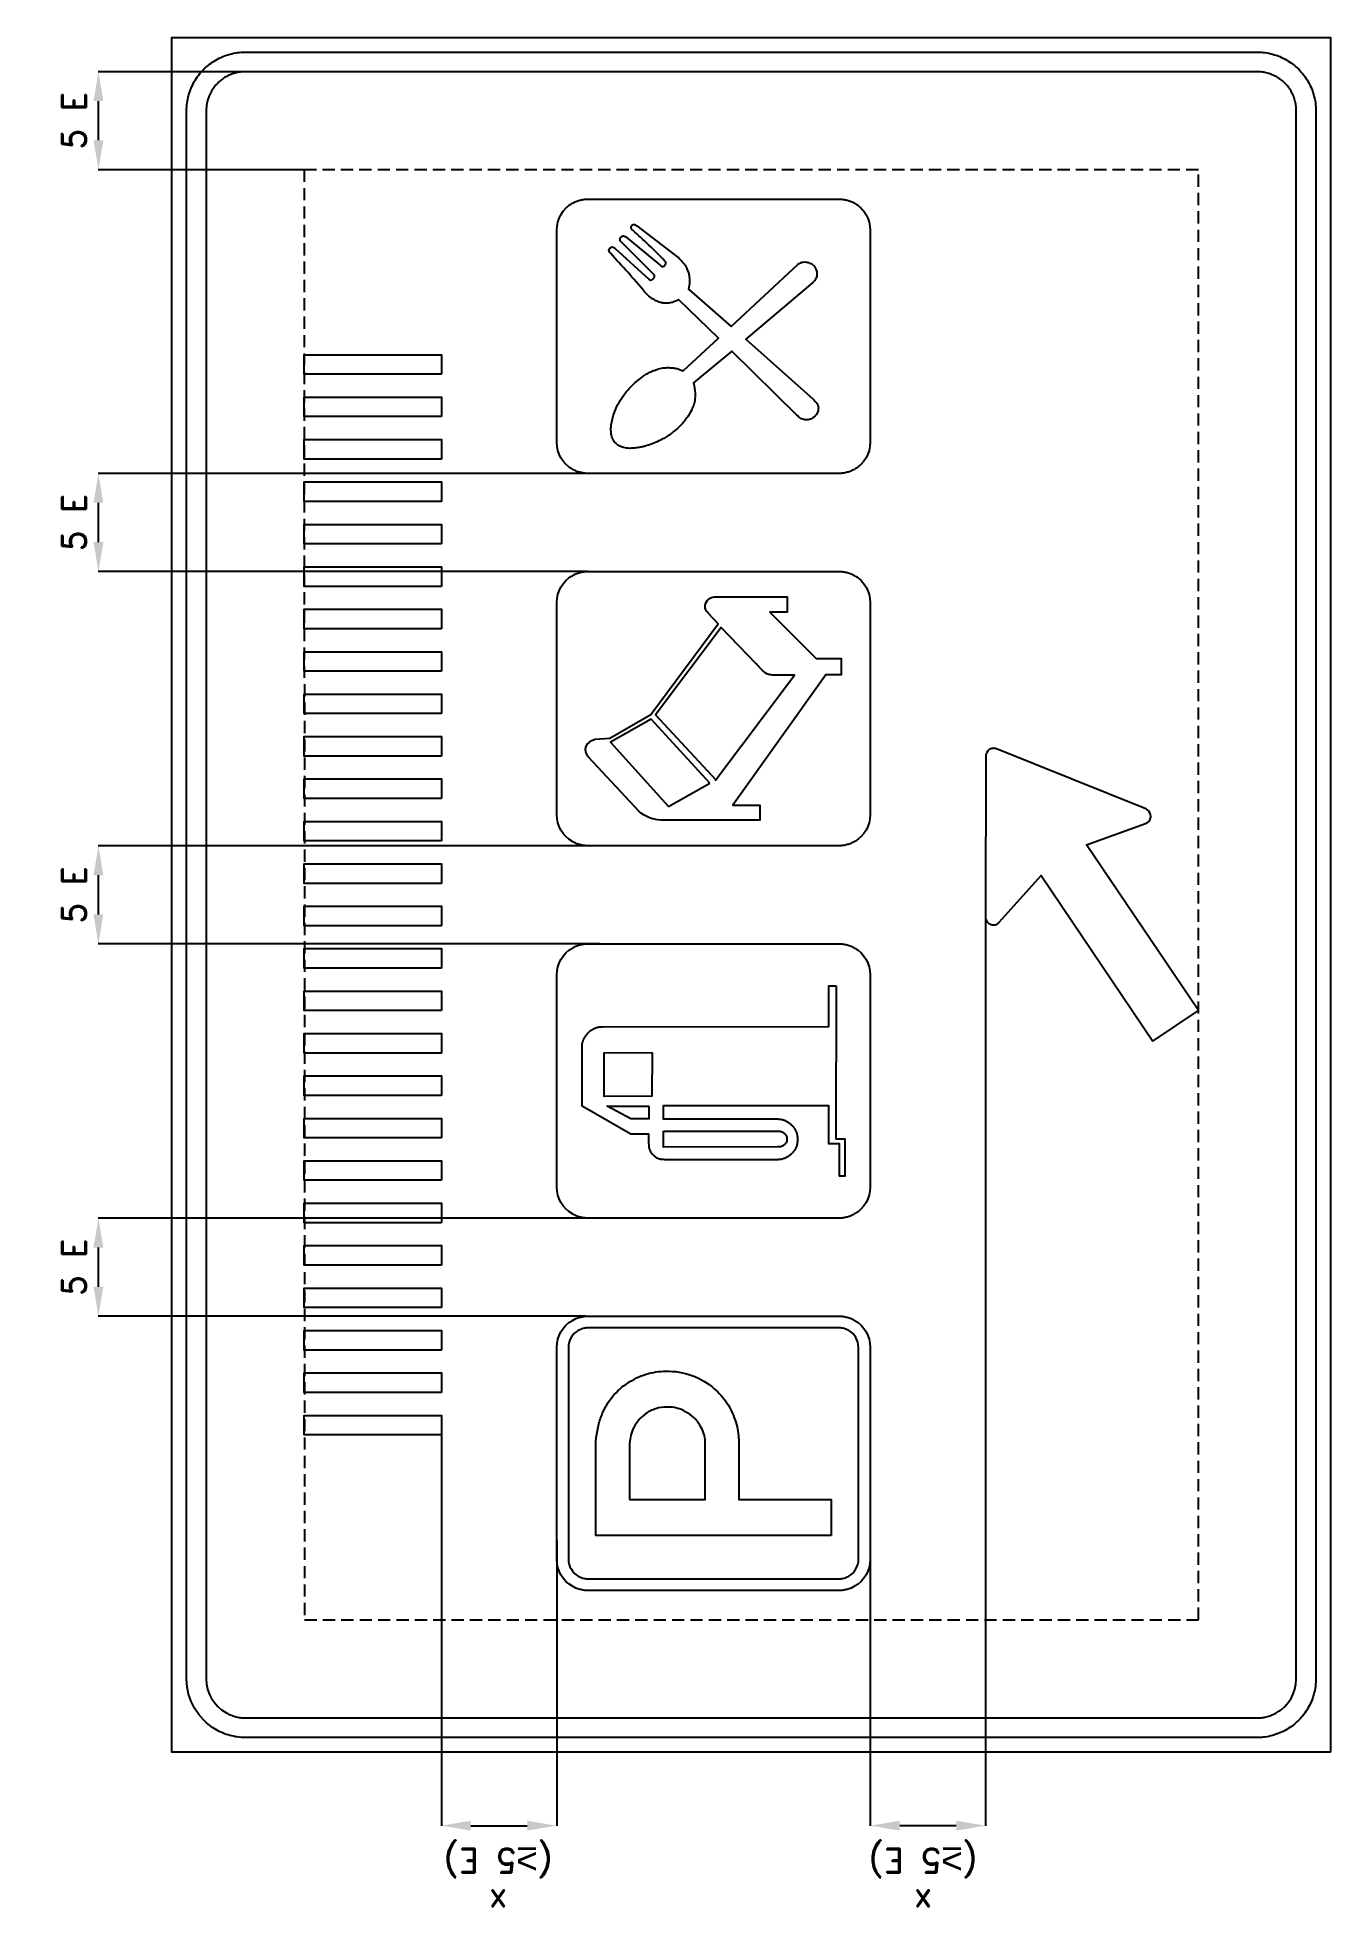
# Model space of a CAD drawing. Header units: millimetres. Extents: x -66 to 2573, y 166 to 3981.
import ezdxf

# ---------------------------------------------------------------- set-up
doc = ezdxf.new("R2010")
doc.units = ezdxf.units.MM
doc.header["$LTSCALE"] = 5
doc.linetypes.add('ČÁRKOVANÁX2', pattern=[1.5, 1, -0.5])
doc.layers.add('Kóty', color=2, linetype='Continuous')
doc.layers.add('Značka', color=7, linetype='Continuous')
doc.styles.get("Standard").update_dxf_attribs({"font": 'romand.shx', "height": 50})
doc.dimstyles.get("Standard").update_dxf_attribs({"dimtxt": 50, "dimasz": 60, "dimexe": 0.18, "dimexo": 0.0625, "dimgap": 25, "dimtad": 1, "dimdec": 0, "dimzin": 0, "dimdsep": 46, "dimtxsty": 'Standard', "dimcen": 0.09, "dimadec": 0, "dimazin": 0, "dimtfac": 1, "dimtdec": 0, "dimtofl": 0, "dimtmove": 0, "dimatfit": 3, "dimfxl": 1, "dimtolj": 1, "dimtzin": 0, "dimarcsym": 0})

msp = doc.modelspace()

# ---------------------------------------------------------------- texts
at = {"layer": 'Kóty', "char_height": 50, "width": 281.216, "attachment_point": 5, "rotation": 180}
for insert in [(874.4, 226.4), (1741.6, 226.4)]:
    msp.add_mtext('\\A1;x\\P({\\fArial|b0|i0|c238|p34;\\H1.08333x;≥\\Fromand|c238;\\H0.92308x;5 E)}', dxfattribs=dict(at, insert=insert))

# ---------------------------------------------------------------- blocks, each defined once
blk = doc.blocks.new('*D0')
at = {"layer": 'Defpoints', "color": 0, "transparency": 16777216}
for p in [(58.5, 3911.2), (478.5, 3911.2), (478.5, 3711.2)]:
    blk.add_point(p, dxfattribs=at)
at = {"layer": 'Kóty', "color": 0, "lineweight": -2, "transparency": 16777216}
for p, q in [((478.4, 3911.2), (58.3, 3911.2)), ((58.5, 3771.2), (58.5, 3851.2)), ((478.4, 3711.2), (58.3, 3711.2))]:
    blk.add_line(p, q, dxfattribs=at)
at = {"layer": 'Kóty', "color": 0, "transparency": 16777216}
for points in [[(48.5, 3851.2), (68.5, 3851.2), (58.5, 3911.2)], [(48.5, 3771.2), (68.5, 3771.2), (58.5, 3711.2)]]:
    blk.add_solid(points, dxfattribs=at)
at = {"layer": 'Kóty', "color": 0, "transparency": 16777216, "insert": (8.5, 3811.2), "char_height": 50, "attachment_point": 5, "rotation": 90}
blk.add_mtext('\\A1;5 E', dxfattribs=at)
blk = doc.blocks.new('*D1')
at = {"layer": 'Defpoints', "color": 0, "transparency": 16777216}
for p in [(58.5, 1571.2), (1057.9, 1571.2), (1053.3, 1371.1)]:
    blk.add_point(p, dxfattribs=at)
at = {"layer": 'Kóty', "color": 0, "lineweight": -2, "transparency": 16777216}
for p, q in [((1057.8, 1571.2), (58.3, 1571.2)), ((58.5, 1431.1), (58.5, 1511.2)), ((1053.2, 1371.1), (58.3, 1371.1))]:
    blk.add_line(p, q, dxfattribs=at)
at = {"layer": 'Kóty', "color": 0, "transparency": 16777216}
for points in [[(48.5, 1511.2), (68.5, 1511.2), (58.5, 1571.2)], [(48.5, 1431.1), (68.5, 1431.1), (58.5, 1371.1)]]:
    blk.add_solid(points, dxfattribs=at)
at = {"layer": 'Kóty', "color": 0, "transparency": 16777216, "insert": (8.5, 1471.1), "char_height": 50, "attachment_point": 5, "rotation": 90}
blk.add_mtext('\\A1;5 E', dxfattribs=at)
blk = doc.blocks.new('*D2')
at = {"layer": 'Defpoints', "color": 0, "transparency": 16777216}
for p in [(58.5, 2331.2), (1081.7, 2331.2), (1081.7, 2131.2)]:
    blk.add_point(p, dxfattribs=at)
at = {"layer": 'Kóty', "color": 0, "lineweight": -2, "transparency": 16777216}
for p, q in [((1081.7, 2331.2), (58.3, 2331.2)), ((58.5, 2191.2), (58.5, 2271.2)), ((1081.7, 2131.2), (58.3, 2131.2))]:
    blk.add_line(p, q, dxfattribs=at)
at = {"layer": 'Kóty', "color": 0, "transparency": 16777216}
for points in [[(48.5, 2271.2), (68.5, 2271.2), (58.5, 2331.2)], [(48.5, 2191.2), (68.5, 2191.2), (58.5, 2131.2)]]:
    blk.add_solid(points, dxfattribs=at)
at = {"layer": 'Kóty', "color": 0, "transparency": 16777216, "insert": (8.5, 2231.2), "char_height": 50, "attachment_point": 5, "rotation": 90}
blk.add_mtext('\\A1;5 E', dxfattribs=at)
blk = doc.blocks.new('*D3')
at = {"layer": 'Defpoints', "color": 0, "transparency": 16777216}
for p in [(58.5, 3091.2), (1057.9, 3091.2), (1057.9, 2891.2)]:
    blk.add_point(p, dxfattribs=at)
at = {"layer": 'Kóty', "color": 0, "lineweight": -2, "transparency": 16777216}
for p, q in [((1057.8, 3091.2), (58.3, 3091.2)), ((58.5, 2951.2), (58.5, 3031.2)), ((1057.8, 2891.2), (58.3, 2891.2))]:
    blk.add_line(p, q, dxfattribs=at)
at = {"layer": 'Kóty', "color": 0, "transparency": 16777216}
for points in [[(48.5, 3031.2), (68.5, 3031.2), (58.5, 3091.2)], [(48.5, 2951.2), (68.5, 2951.2), (58.5, 2891.2)]]:
    blk.add_solid(points, dxfattribs=at)
at = {"layer": 'Kóty', "color": 0, "transparency": 16777216, "insert": (8.5, 2991.2), "char_height": 50, "attachment_point": 5, "rotation": 90}
blk.add_mtext('\\A1;5 E', dxfattribs=at)

# ---------------------------------------------------------------- dimensions: what is measured, and where the dimension line sits
at = {"layer": 'Kóty'}
for base, p1, p2, picture, middle in [((58.5, 3911.2), (478.5, 3711.2), (478.5, 3911.2), '*D0', (8.5, 3811.2)), ((58.5, 3091.2), (1057.9, 2891.2), (1057.9, 3091.2), '*D3', (8.5, 2991.2)), ((58.5, 2331.2), (1081.7, 2131.2), (1081.7, 2331.2), '*D2', (8.5, 2231.2)), ((58.5, 1571.2), (1053.3, 1371.1), (1057.9, 1571.2), '*D1', (8.5, 1471.1))]:
    dim = msp.add_linear_dim(base=base, p1=p1, p2=p2, angle=90, text='5 E', dimstyle='Standard', dxfattribs=at)
    dim.commit()
    dim.dimension.update_dxf_attribs({"geometry": picture, "text_midpoint": middle})

# ---------------------------------------------------------------- linework, layer by layer
at = {"layer": 'Kóty'}
for p, q in [((1869.3, 2185.7), (1869.3, 331)), ((758.5, 1128.7), (758.5, 331)), ((1633.9, 959.4), (1633.9, 331)), ((993.9, 913.3), (993.9, 331)), ((818.5, 331.2), (933.9, 331.2)), ((1809.3, 331.2), (1693.9, 331.2))]:
    msp.add_line(p, q, dxfattribs=at)
for points in [[(818.5, 321.2), (818.5, 341.2), (758.5, 331.2)], [(933.9, 321.2), (933.9, 341.2), (993.9, 331.2)], [(1693.9, 321.2), (1693.9, 341.2), (1633.9, 331.2)], [(1809.3, 321.2), (1809.3, 341.2), (1869.3, 331.2)]]:
    msp.add_solid(points, dxfattribs=at)
at = {"layer": 'Značka', "color": 5}
for points in [[(2573.5, 481.2), (208.5, 481.2), (208.5, 3981.2), (2573.5, 3981.2), (2573.5, 481.2)], [(758.5, 3293.7), (478.5, 3293.7), (478.5, 3333.6), (758.5, 3333.6), (758.5, 3293.7)], [(758.5, 3207.1), (478.5, 3207.1), (478.5, 3247), (758.5, 3247), (758.5, 3207.1)], [(758.5, 3120.5), (478.5, 3120.5), (478.5, 3160.4), (758.5, 3160.4), (758.5, 3120.5)], [(758.5, 3033.9), (478.5, 3033.9), (478.5, 3073.8), (758.5, 3073.8), (758.5, 3033.9)], [(758.5, 2947.3), (478.5, 2947.3), (478.5, 2987.2), (758.5, 2987.2), (758.5, 2947.3)], [(758.5, 2860.7), (478.5, 2860.7), (478.5, 2900.6), (758.5, 2900.6), (758.5, 2860.7)], [(758.5, 2774.1), (478.5, 2774.1), (478.5, 2814), (758.5, 2814), (758.5, 2774.1)], [(758.5, 2687.5), (478.5, 2687.5), (478.5, 2727.4), (758.5, 2727.4), (758.5, 2687.5)], [(758.5, 2600.9), (478.5, 2600.9), (478.5, 2640.8), (758.5, 2640.8), (758.5, 2600.9)], [(758.5, 2514.3), (478.5, 2514.3), (478.5, 2554.2), (758.5, 2554.2), (758.5, 2514.3)], [(758.5, 2427.7), (478.5, 2427.7), (478.5, 2467.6), (758.5, 2467.6), (758.5, 2427.7)], [(758.5, 2341.1), (478.5, 2341.1), (478.5, 2381.1), (758.5, 2381.1), (758.5, 2341.1)], [(758.5, 2254.5), (478.5, 2254.5), (478.5, 2294.5), (758.5, 2294.5), (758.5, 2254.5)], [(758.5, 2167.9), (478.5, 2167.9), (478.5, 2207.9), (758.5, 2207.9), (758.5, 2167.9)], [(758.5, 2081.3), (478.5, 2081.3), (478.5, 2121.3), (758.5, 2121.3), (758.5, 2081.3)], [(758.5, 1994.7), (478.5, 1994.7), (478.5, 2034.7), (758.5, 2034.7), (758.5, 1994.7)], [(758.5, 1908.1), (478.5, 1908.1), (478.5, 1948.1), (758.5, 1948.1), (758.5, 1908.1)], [(758.5, 1821.5), (478.5, 1821.5), (478.5, 1861.5), (758.5, 1861.5), (758.5, 1821.5)], [(758.5, 1735), (478.5, 1735), (478.5, 1774.9), (758.5, 1774.9), (758.5, 1735)], [(758.5, 1648.4), (478.5, 1648.4), (478.5, 1688.3), (758.5, 1688.3), (758.5, 1648.4)], [(758.5, 1561.8), (478.5, 1561.8), (478.5, 1601.7), (758.5, 1601.7), (758.5, 1561.8)], [(758.5, 1475.2), (478.5, 1475.2), (478.5, 1515.1), (758.5, 1515.1), (758.5, 1475.2)], [(758.5, 1388.6), (478.5, 1388.6), (478.5, 1428.5), (758.5, 1428.5), (758.5, 1388.6)], [(758.5, 1302), (478.5, 1302), (478.5, 1341.9), (758.5, 1341.9), (758.5, 1302)], [(758.5, 1215.4), (478.5, 1215.4), (478.5, 1255.3), (758.5, 1255.3), (758.5, 1215.4)], [(758.5, 1128.8), (478.5, 1128.8), (478.5, 1168.7), (758.5, 1168.7), (758.5, 1128.8)]]:
    msp.add_lwpolyline(points, dxfattribs=at)
for points in [[(2543.5, 631.2), (2543.5, 630.7), (2543.5, 630.3), (2542.4, 614.8, -0.035396), (2539.2, 599.5, -0.036252), (2534.3, 584.8, -0.034424), (2527.3, 570.9, -0.033718), (2518.6, 558, -0.034079), (2508.3, 546.3, -0.034202), (2496.7, 536, -0.034241), (2483.8, 527.4, -0.034038), (2469.9, 520.5, -0.033416), (2455.1, 515.4, -0.034135), (2439.9, 512.2, -0.036746), (2424.4, 511.2), (2424, 511.2), (2423.5, 511.2), (358.5, 511.2, -0.000238), (358, 511.2), (357.5, 511.2, -0.032177), (342, 512.3, -0.035447), (326.8, 515.4, -0.03626), (312.1, 520.4, -0.034408), (298.2, 527.4, -0.033711), (285.3, 536.1, -0.034092), (273.6, 546.3), (263.3, 558), (254.7, 570.9), (247.8, 584.8), (242.7, 599.5), (239.5, 614.8), (238.5, 630.3), (238.5, 630.7), (238.5, 631.2), (238.5, 3831.2), (238.5, 3831.7), (238.5, 3832.1, -0.032211), (239.6, 3847.6, -0.035398), (242.7, 3862.9, -0.036257), (247.7, 3877.6, -0.034417), (254.7, 3891.5, -0.033707), (263.3, 3904.4, -0.034076), (273.6, 3916, -0.034203), (285.3, 3926.3, -0.034241), (298.2, 3935, -0.03402), (312.1, 3941.9, -0.03342), (326.8, 3946.9, -0.034121), (342.1, 3950.2, -0.03675), (357.5, 3951.2), (358, 3951.2), (358.5, 3951.2), (2423.5, 3951.2), (2424, 3951.2), (2424.4, 3951.2, -0.032176), (2439.9, 3950.1, -0.03546), (2455.1, 3946.9, -0.036261), (2469.9, 3942, -0.034411), (2483.8, 3935, -0.03372), (2496.7, 3926.3, -0.034086), (2508.3, 3916, -0.034181), (2518.6, 3904.4, -0.034228), (2527.3, 3891.5, -0.03402), (2534.2, 3877.6, -0.033371), (2539.2, 3862.9, -0.034142), (2542.4, 3847.6, -0.036779), (2543.5, 3832.1), (2543.5, 3831.7), (2543.5, 3831.2), (2543.5, 631.2)], [(2503.5, 631.2), (2503.5, 3831.2), (2503.5, 3831.5), (2503.5, 3831.8, 0.032177), (2502.8, 3842.2, 0.035489), (2500.6, 3852.3, 0.036281), (2497.3, 3862.1, 0.034425), (2492.7, 3871.4, 0.03374), (2486.9, 3880, 0.034066), (2480.1, 3887.8, 0.03423), (2472.3, 3894.6, 0.0342), (2463.7, 3900.4, 0.034034), (2454.4, 3905, 0.033425), (2444.6, 3908.4, 0.034147), (2434.4, 3910.5, 0.03674), (2424.1, 3911.2), (2423.8, 3911.2), (2423.5, 3911.2), (358.5, 3911.2), (358.2, 3911.2), (357.9, 3911.2, 0.032183), (347.5, 3910.5, 0.035447), (337.4, 3908.4, 0.036274), (327.6, 3905, 0.034425), (318.3, 3900.4, 0.033755), (309.7, 3894.6, 0.034097), (301.9, 3887.8, 0.034164), (295.1, 3880), (289.3, 3871.4), (284.7, 3862.1), (281.3, 3852.3), (279.2, 3842.1), (278.5, 3831.8), (278.5, 3831.5), (278.5, 3831.2), (278.5, 631.2), (278.5, 630.9), (278.5, 630.6), (279.2, 620.2), (281.3, 610.1), (284.6, 600.3), (289.3, 591), (295.1, 582.4), (301.9, 574.6), (309.7, 567.8), (318.3, 562), (327.6, 557.4, 0.03342), (337.4, 554, 0.034122), (347.5, 551.9, 0.036744), (357.9, 551.2), (358.2, 551.2), (358.5, 551.2), (2423.5, 551.2), (2423.8, 551.2), (2424.1, 551.2, 0.032184), (2434.4, 551.9, 0.035448), (2444.6, 554, 0.036282), (2454.4, 557.3, 0.034422), (2463.7, 562, 0.033745), (2472.3, 567.8), (2480.1, 574.6), (2486.9, 582.4), (2492.7, 591), (2497.3, 600.3), (2500.6, 610.1), (2502.8, 620.2), (2503.5, 630.6), (2503.5, 630.9), (2503.5, 631.2)], [(2210.6, 1932.3), (2303.5, 1995), (2075.3, 2333.2), (2195.8, 2376.5), (2196.5, 2376.8), (2197.2, 2377.1), (2199.9, 2378.6), (2202.2, 2380.7), (2204.4, 2383.8), (2205.9, 2387.4), (2206.4, 2391.2), (2206, 2395.1), (2204.7, 2398.7), (2202.6, 2401.9), (2200.4, 2404.1), (2197.8, 2405.7), (2197.1, 2406.1), (2196.4, 2406.4), (1891.7, 2529), (1891, 2529.2), (1890.3, 2529.5, 0.052006), (1887.2, 2530.1, 0.052115), (1884.1, 2530, 0.064794), (1880.3, 2529.2, 0.064979), (1876.8, 2527.4), (1873.9, 2524.9), (1871.6, 2521.7), (1870.4, 2518.8), (1869.8, 2515.7), (1869.8, 2514.9), (1869.8, 2514.2), (1869.3, 2185.8), (1869.3, 2185), (1869.4, 2184.2), (1870, 2181.2), (1871.1, 2178.3), (1873.3, 2175.1), (1876.2, 2172.6, 0.064008), (1879.6, 2170.8, 0.063839), (1883.3, 2169.9, 0.063528), (1887.2, 2169.8, 0.062328), (1890.9, 2170.8), (1893.7, 2172.1), (1896.2, 2174), (1896.7, 2174.5), (1897.2, 2175.1), (1982.5, 2270.6), (2210.6, 1932.3)], [(1633.9, 875.2), (1633.9, 874.9), (1633.9, 874.7), (1633.3, 866.4), (1631.6, 858.3), (1629, 850.5), (1625.2, 843.1), (1620.6, 836.2), (1615.2, 829.9), (1608.9, 824.4), (1602, 819.9), (1594.6, 816.1, -0.033392), (1586.8, 813.5, -0.034131), (1578.7, 811.7, -0.036743), (1570.4, 811.2), (1570.2, 811.2), (1569.9, 811.2), (1057.9, 811.2), (1057.6, 811.2), (1057.4, 811.2, -0.032181), (1049.1, 811.8, -0.035441), (1041, 813.5, -0.03627), (1033.2, 816.1), (1025.8, 819.9), (1018.9, 824.5), (1012.6, 829.9), (1007.2, 836.2), (1002.6, 843.1), (998.8, 850.5), (996.2, 858.3), (994.5, 866.4), (993.9, 874.7), (993.9, 874.9), (993.9, 875.2), (993.9, 1307.2), (993.9, 1307.4), (993.9, 1307.7), (994.5, 1316), (996.2, 1324.1), (998.8, 1331.9), (1002.6, 1339.3), (1007.2, 1346.2), (1012.6, 1352.5), (1018.9, 1357.9), (1025.8, 1362.5), (1033.2, 1366.2, -0.03343), (1041, 1368.9, -0.034123), (1049.1, 1370.6, -0.036745), (1057.4, 1371.2), (1057.6, 1371.2), (1057.9, 1371.2), (1569.9, 1371.2), (1570.2, 1371.2), (1570.4, 1371.2, -0.032176), (1578.7, 1370.6, -0.035438), (1586.8, 1368.9, -0.03627), (1594.6, 1366.3, -0.034399), (1602, 1362.5), (1608.9, 1357.9), (1615.2, 1352.5), (1620.6, 1346.2), (1625.2, 1339.3), (1628.9, 1331.9), (1631.6, 1324.1), (1633.3, 1316), (1633.9, 1307.7), (1633.9, 1307.4), (1633.9, 1307.2), (1633.9, 875.2)], [(1609.9, 875.2), (1609.9, 1307.2), (1609.9, 1307.4), (1609.9, 1307.5), (1609.5, 1312.7), (1608.5, 1317.8), (1606.8, 1322.7), (1604.5, 1327.3), (1601.6, 1331.6), (1598.2, 1335.5), (1594.3, 1338.9), (1590, 1341.8), (1585.4, 1344.1), (1580.5, 1345.8, 0.034124), (1575.4, 1346.8, 0.036746), (1570.2, 1347.2), (1570.1, 1347.2), (1569.9, 1347.2), (1057.9, 1347.2), (1057.7, 1347.2), (1057.6, 1347.2, 0.032181), (1052.4, 1346.8, 0.035436), (1047.3, 1345.8, 0.036244), (1042.4, 1344.1), (1037.8, 1341.8), (1033.5, 1338.9), (1029.6, 1335.5), (1026.2, 1331.6), (1023.3, 1327.3), (1021, 1322.7), (1019.3, 1317.8), (1018.2, 1312.7), (1017.9, 1307.5), (1017.9, 1307.4), (1017.9, 1307.2), (1017.9, 875.2), (1017.9, 875), (1017.9, 874.9), (1018.3, 869.7), (1019.3, 864.6), (1021, 859.7), (1023.3, 855.1), (1026.2, 850.8), (1029.6, 846.9), (1033.5, 843.5), (1037.8, 840.6), (1042.4, 838.3), (1047.3, 836.6, 0.034134), (1052.4, 835.5, 0.036744), (1057.6, 835.2), (1057.7, 835.2), (1057.9, 835.2), (1569.9, 835.2), (1570.1, 835.2), (1570.2, 835.2, 0.032179), (1575.4, 835.6, 0.035458), (1580.5, 836.6, 0.03631), (1585.4, 838.3), (1590, 840.6), (1594.3, 843.5), (1598.2, 846.9), (1601.6, 850.8), (1604.5, 855.1), (1606.8, 859.7), (1608.5, 864.6), (1609.6, 869.7), (1609.9, 874.9), (1609.9, 875), (1609.9, 875.2)], [(1553.9, 923.6), (1073.9, 923.6), (1073.9, 1117.7), (1074.3, 1120.6), (1074.6, 1123.5), (1079.1, 1148.1, -0.042934), (1086.9, 1171.8, -0.079576), (1108, 1207.2, -0.076492), (1139.1, 1234.6, -0.076886), (1176.2, 1252.6, -0.075742), (1216.9, 1258.8, -0.09403), (1269.7, 1250.2, -0.098355), (1315.4, 1222.9, -0.073283), (1341.2, 1194, -0.067685), (1357.9, 1159.1, -0.03422), (1362.9, 1141, -0.037912), (1365.2, 1122.5), (1365.3, 1119.4), (1365.4, 1116.3), (1365.4, 997.1), (1553.9, 997.1), (1553.9, 923.6)], [(1142.8, 997.1), (1297.2, 997.1), (1297.2, 1110.8), (1297.2, 1113), (1297.2, 1115.3, 0.067145), (1294.4, 1131.2, 0.057734), (1287.6, 1146.2, 0.071735), (1274.5, 1163.4, 0.07449), (1257.1, 1176.1, 0.068284), (1239, 1183.4, 0.065315), (1219.4, 1185.6, 0.077203), (1196.2, 1182.2, 0.083757), (1175.2, 1171.7, 0.073421), (1160.3, 1157.8, 0.066104), (1149.6, 1140.3), (1145.2, 1128.4), (1143.1, 1116.1), (1143, 1114.2), (1142.8, 1112.3), (1142.8, 997.1)]]:
    msp.add_lwpolyline(points, format="xyb", dxfattribs=at)
at = {"layer": 'Značka', "color": 6, "linetype": 'ČÁRKOVANÁX2', "ltscale": 5}
msp.add_lwpolyline([(478.5, 3711.2), (479.3, 751.2), (2303.5, 751.2), (2303.5, 3711.2), (478.5, 3711.2)], dxfattribs=at)
at = {"layer": 'Značka', "color": 251}
for points in [[(1633.9, 3155.2), (1633.9, 3154.9), (1633.9, 3154.7), (1633.3, 3146.4), (1631.6, 3138.3), (1629, 3130.5), (1625.2, 3123.1), (1620.6, 3116.2), (1615.2, 3109.9, -0.034215), (1608.9, 3104.4, -0.034238), (1602, 3099.9, -0.034029), (1594.6, 3096.1, -0.033392), (1586.8, 3093.5, -0.034116), (1578.7, 3091.7, -0.036754), (1570.4, 3091.2), (1570.2, 3091.2), (1569.9, 3091.2), (1057.9, 3091.2), (1057.6, 3091.2), (1057.4, 3091.2, -0.032174), (1049.1, 3091.8, -0.035467), (1041, 3093.5, -0.036263), (1033.2, 3096.1, -0.034445), (1025.8, 3099.9, -0.033715), (1018.9, 3104.5), (1012.6, 3109.9), (1007.2, 3116.2), (1002.6, 3123.1), (998.8, 3130.5), (996.2, 3138.3), (994.5, 3146.4), (993.9, 3154.7), (993.9, 3154.9), (993.9, 3155.2), (993.9, 3587.2), (993.9, 3587.4), (993.9, 3587.7), (994.5, 3596), (996.2, 3604.1), (998.8, 3611.9), (1002.6, 3619.3), (1007.2, 3626.2), (1012.6, 3632.4, -0.034215), (1018.9, 3637.9, -0.034238), (1025.8, 3642.5, -0.034081), (1033.2, 3646.2, -0.03343), (1041, 3648.9, -0.034116), (1049.1, 3650.6, -0.036752), (1057.4, 3651.2), (1057.6, 3651.2), (1057.9, 3651.2), (1569.9, 3651.2), (1570.2, 3651.2), (1570.4, 3651.2, -0.032176), (1578.7, 3650.6, -0.035467), (1586.8, 3648.9, -0.036263), (1594.6, 3646.3, -0.034392), (1602, 3642.5, -0.033749), (1608.9, 3637.9, -0.034086), (1615.2, 3632.4, -0.034152), (1620.6, 3626.2, -0.034245), (1625.2, 3619.3), (1628.9, 3611.9), (1631.6, 3604.1), (1633.3, 3596), (1633.9, 3587.7), (1633.9, 3587.4), (1633.9, 3587.2), (1633.9, 3155.2)], [(1289.7, 3289.8), (1273.4, 3275.9), (1274.5, 3270.6), (1275.4, 3265.3), (1276, 3260.6), (1276.4, 3255.9), (1276.5, 3249), (1275.9, 3242.1, -0.043387), (1273.5, 3231.2, -0.041175), (1269.4, 3220.9), (1265.9, 3214.5), (1262, 3208.3, -0.01659), (1256, 3199.7, -0.029081), (1249.3, 3191.7), (1244.9, 3187.4), (1240.4, 3183.2), (1231.9, 3176, -0.022286), (1223.1, 3169.4, -0.021663), (1214.6, 3164, -0.014405), (1205.7, 3159.3, -0.019132), (1192, 3153, -0.025207), (1177.9, 3147.9, -0.013624), (1171.3, 3146, -0.015427), (1164.7, 3144.6, -0.009822), (1160.3, 3143.8, -0.007669), (1155.8, 3143.2, -0.03431), (1143, 3142.4, -0.068358), (1130.3, 3144.1, -0.057604), (1122.5, 3147, -0.06795), (1115.7, 3151.7, -0.055637), (1111.4, 3156.5, -0.051891), (1108.1, 3162.1, -0.066978), (1105.3, 3171.4, -0.048435), (1104.6, 3181.1, -0.03241), (1105.2, 3190.1), (1106.8, 3199), (1109.2, 3208.5), (1112.3, 3217.9), (1116, 3226.7, -0.020827), (1120.4, 3235.3, -0.020814), (1126.1, 3244.4), (1132.4, 3253.2, -0.015806), (1139.7, 3262.1, -0.018665), (1147.6, 3270.5), (1153.3, 3276), (1159.3, 3281), (1164.6, 3285), (1170, 3288.8), (1178, 3294.2, -0.033069), (1186.3, 3298.8, -0.026546), (1192.9, 3301.6, -0.013714), (1199.8, 3303.8, -0.011766), (1205.2, 3305.3, -0.023954), (1210.8, 3306.4, -0.034826), (1218.6, 3307.1, -0.019596), (1226.6, 3306.9, -0.021571), (1234, 3306.2, -0.042624), (1241.3, 3304.6, -0.022706), (1244.5, 3303.5), (1247.6, 3302.1), (1249.4, 3301.2), (1251.2, 3300.2), (1252.2, 3300.7), (1324.3, 3367.1), (1242.8, 3445.9), (1238.5, 3443.8), (1234.2, 3441.8, -0.027704), (1228.5, 3439.8, -0.045628), (1222.7, 3438.7, -0.022666), (1219.9, 3438.5, -0.016381), (1217.1, 3438.5, -0.013406), (1214.3, 3438.7, -0.013694), (1211.5, 3439, -0.017782), (1208.1, 3439.6, -0.019734), (1204.8, 3440.4), (1202.8, 3441.1), (1200.7, 3441.8, -0.022298), (1196.5, 3443.6, -0.023144), (1192.5, 3445.9), (1191.1, 3446.7), (1189.7, 3447.6), (1186.9, 3449.5), (1184.2, 3451.4), (1182, 3453.1), (1179.8, 3454.9), (1176.4, 3458.4), (1173.3, 3462.1, 0.008524), (1138.8, 3501.8, 0.002856), (1103.6, 3540.5), (1102.9, 3541.4), (1102.2, 3542.4), (1101.4, 3543.7), (1100.8, 3545.2), (1100.5, 3545.9), (1100.5, 3546.6), (1100.5, 3547.2), (1100.6, 3547.8), (1101.4, 3549.5), (1102.5, 3551), (1103.4, 3551.8), (1104.3, 3552.4, -0.066169), (1106, 3553.2, -0.097303), (1107.9, 3553.4, -0.070837), (1109.2, 3553.1), (1110.4, 3552.6), (1111.7, 3551.6), (1113, 3550.4), (1181.6, 3488), (1183.2, 3486.8, 0.101395), (1184.9, 3486, 0.103374), (1186.8, 3486.2, 0.059582), (1188.6, 3486.9), (1189.7, 3487.6), (1190.8, 3488.4, 0.082954), (1192.8, 3490.9, 0.163266), (1193.5, 3493.9), (1193.2, 3495.2), (1192.6, 3496.4), (1191.8, 3497.4), (1191, 3498.4), (1125.3, 3563.8), (1124.4, 3565), (1123.6, 3566.4, -0.105448), (1123, 3569.4, -0.155359), (1123.9, 3572.1), (1124.6, 3573), (1125.3, 3573.8), (1126.5, 3574.8), (1127.7, 3575.7, -0.119346), (1130.1, 3576.2, -0.116741), (1132.5, 3575.7), (1133.7, 3575), (1134.7, 3574.2), (1204.8, 3516.2), (1206.7, 3514.8, 0.07996), (1208.8, 3513.9, 0.045956), (1209.8, 3513.7, 0.047344), (1210.8, 3513.8, 0.115947), (1213.5, 3514.8, 0.10526), (1215.5, 3516.8), (1216, 3517.7), (1216.4, 3518.8), (1216.6, 3520.5), (1216.3, 3522.3), (1215.4, 3523.8), (1214.2, 3525.2, 0.012138), (1181.7, 3557.3, 0.004229), (1149, 3587.6), (1147.4, 3589.2, -0.083703), (1146.3, 3591), (1146, 3591.7), (1145.9, 3592.5), (1145.9, 3593.7), (1146.1, 3594.9), (1146.4, 3595.9), (1146.9, 3596.8), (1147.7, 3597.7), (1148.7, 3598.3, -0.063488), (1150.2, 3599, -0.076548), (1151.8, 3599.2, -0.128346), (1154.7, 3598.4, -0.035988), (1157.4, 3596.5), (1239.4, 3534.1), (1241.3, 3532.6), (1243.1, 3531.1, -0.027559), (1246.2, 3527.9), (1249.2, 3524.5), (1251.6, 3521.8), (1253.9, 3519.1), (1255.8, 3516.5), (1257.4, 3513.7), (1258.7, 3511.1), (1259.8, 3508.5), (1262.3, 3502.3, -0.042881), (1264.1, 3495.9, -0.0399), (1264.8, 3489.1), (1265.1, 3482.2), (1265.1, 3479.8), (1265, 3477.4, -0.039947), (1263.8, 3472.3, 0.085887), (1263.1, 3467.2), (1263.1, 3467.2), (1263.1, 3467.2), (1350, 3390.9), (1486.3, 3517.7), (1488.8, 3519.5, -0.035586), (1491.4, 3521.1, -0.080393), (1497, 3522.7, -0.06121), (1503, 3522.6, -0.076013), (1510.8, 3520.7, -0.091584), (1517.4, 3516.5, -0.069304), (1521, 3512.2, -0.059514), (1523.5, 3507, -0.086825), (1525.1, 3498.3, -0.116338), (1523.3, 3489.9, -0.066143), (1520.5, 3485.2), (1516.9, 3481), (1379.6, 3365.1), (1516.4, 3243.2, -0.027222), (1522.3, 3237.5, -0.089072), (1526.6, 3230.9, -0.079221), (1527.9, 3225.1, -0.074316), (1527.3, 3219.1), (1526.4, 3216), (1524.9, 3213.1, -0.043167), (1522.6, 3209.9, -0.035043), (1519.8, 3207, -0.05297), (1515.1, 3203.5, -0.066987), (1509.6, 3201.2, -0.056756), (1505.1, 3200.3, -0.06021), (1500.5, 3200.6, -0.10249), (1491.7, 3204.1, -0.030668), (1483.8, 3210), (1351, 3340.8), (1289.7, 3289.8)], [(1633.9, 2395.2), (1633.9, 2394.9), (1633.9, 2394.7), (1633.3, 2386.4), (1631.6, 2378.3), (1629, 2370.5), (1625.2, 2363.1), (1620.6, 2356.2), (1615.2, 2349.9), (1608.9, 2344.4, -0.03425), (1602, 2339.9, -0.034003), (1594.6, 2336.1, -0.033406), (1586.8, 2333.5, -0.034131), (1578.7, 2331.7, -0.036739), (1570.4, 2331.2), (1570.2, 2331.2), (1569.9, 2331.2), (1057.9, 2331.2), (1057.6, 2331.2, -0.000961), (1057.4, 2331.2, -0.032174), (1049.1, 2331.8, -0.035438), (1041, 2333.5, -0.036277), (1033.2, 2336.1, -0.034446), (1025.8, 2339.9), (1018.9, 2344.5), (1012.6, 2349.9), (1007.2, 2356.2), (1002.6, 2363.1), (998.8, 2370.5), (996.2, 2378.3), (994.5, 2386.4), (993.9, 2394.7), (993.9, 2394.9), (993.9, 2395.2), (993.9, 2827.2), (993.9, 2827.4), (993.9, 2827.7), (994.5, 2836), (996.2, 2844.1), (998.8, 2851.9), (1002.6, 2859.3), (1007.2, 2866.2), (1012.6, 2872.4), (1018.9, 2877.9, -0.034238), (1025.8, 2882.5, -0.034081), (1033.2, 2886.2, -0.03343), (1041, 2888.9, -0.034116), (1049.1, 2890.6, -0.036752), (1057.4, 2891.2), (1057.6, 2891.2), (1057.9, 2891.2), (1569.9, 2891.2), (1570.2, 2891.2), (1570.4, 2891.2, -0.032176), (1578.7, 2890.6, -0.035467), (1586.8, 2888.9, -0.036263), (1594.6, 2886.3, -0.034392), (1602, 2882.5, -0.033749), (1608.9, 2877.9, -0.034086), (1615.2, 2872.4), (1620.6, 2866.2), (1625.2, 2859.3), (1628.9, 2851.9), (1631.6, 2844.1), (1633.3, 2836), (1633.9, 2827.7), (1633.9, 2827.4), (1633.9, 2827.2), (1633.9, 2395.2)], [(1060.9, 2543.2), (1061.6, 2543.8), (1062.2, 2544.3), (1064.4, 2545.6), (1066.7, 2546.7), (1069.2, 2547.6), (1071.9, 2548.5), (1102.2, 2550.7), (1186.2, 2599.3), (1323.2, 2783.9), (1303.8, 2805.5), (1301.8, 2807.8), (1299.9, 2810.3), (1298.3, 2813), (1297.2, 2816), (1296.7, 2819), (1296.7, 2822.1), (1297.6, 2825.8), (1299.3, 2829.3), (1301.6, 2832.6), (1304.4, 2835.3, -0.091122), (1309.8, 2837.9, -0.027393), (1316, 2839.2), (1464, 2839.2), (1464, 2808.2), (1428.7, 2808.2), (1523.7, 2713.2), (1574.5, 2713.2), (1574.5, 2680), (1543.5, 2680), (1353.6, 2414.1), (1408.8, 2414.1), (1408.8, 2383.2), (1216, 2383.2), (1213.6, 2383.2), (1211.2, 2383.2), (1211.1, 2383.2), (1211.1, 2383.2), (1208.4, 2383.5), (1205.8, 2383.7), (1199.6, 2384.3, -0.033255), (1193.5, 2385.3), (1189.5, 2386.5), (1185.6, 2387.8), (1181.8, 2389.2), (1178, 2390.7), (1175, 2392.1), (1172.1, 2393.6), (1166.9, 2397), (1161.9, 2400.9), (1058.6, 2512), (1056.7, 2514.5), (1055.1, 2517.2), (1054, 2519.8), (1053.3, 2522.7, -0.087052), (1053.2, 2530.9, -0.123171), (1056.3, 2538.3), (1058.5, 2540.9), (1060.9, 2543.2)], [(1318.8, 2465.5), (1318.2, 2465), (1479.5, 2679.5), (1444.7, 2679.5, -0.007133), (1438, 2679.5, -0.021106), (1431.3, 2680, -0.030761), (1426.8, 2680.7, -0.05734), (1422.6, 2682.2), (1419.7, 2683.9), (1417.1, 2686.1), (1413.7, 2689.3), (1410.4, 2692.7), (1408.8, 2694.4), (1407.3, 2696), (1405.2, 2698.3), (1403.1, 2700.6), (1402.1, 2701.6), (1401, 2702.7), (1329.6, 2776.8), (1195.6, 2598.2), (1318.8, 2465.5)], [(1633.9, 1635.2), (1633.9, 1634.9), (1633.9, 1634.7), (1633.3, 1626.4), (1631.6, 1618.3), (1629, 1610.5), (1625.2, 1603.1), (1620.6, 1596.2), (1615.2, 1589.9), (1608.9, 1584.4), (1602, 1579.9, -0.034003), (1594.6, 1576.1, -0.033406), (1586.8, 1573.5, -0.034131), (1578.7, 1571.7, -0.036739), (1570.4, 1571.2), (1570.2, 1571.2), (1569.9, 1571.2), (1057.9, 1571.2), (1057.6, 1571.2, -0.000961), (1057.4, 1571.2, -0.032174), (1049.1, 1571.8, -0.035438), (1041, 1573.5, -0.036277), (1033.2, 1576.1, -0.034446), (1025.8, 1579.9), (1018.9, 1584.5), (1012.6, 1589.9), (1007.2, 1596.2), (1002.6, 1603.1), (998.8, 1610.5), (996.2, 1618.3), (994.5, 1626.4), (993.9, 1634.7), (993.9, 1634.9), (993.9, 1635.2), (993.9, 2067.2), (993.9, 2067.4), (993.9, 2067.7), (994.5, 2076), (996.2, 2084.1), (998.8, 2091.9), (1002.6, 2099.3), (1007.2, 2106.2), (1012.6, 2112.4), (1018.9, 2117.9), (1025.8, 2122.5, -0.034056), (1033.2, 2126.2, -0.033444), (1041, 2128.9, -0.034131), (1049.1, 2130.6, -0.036737), (1057.4, 2131.2), (1057.6, 2131.2), (1057.9, 2131.2), (1569.9, 2131.2), (1570.2, 2131.2), (1570.4, 2131.2, -0.032176), (1578.7, 2130.6, -0.035438), (1586.8, 2128.9, -0.036277), (1594.6, 2126.3, -0.034393), (1602, 2122.5, -0.033773), (1608.9, 2117.9), (1615.2, 2112.4), (1620.6, 2106.2), (1625.2, 2099.3), (1628.9, 2091.9), (1631.6, 2084.1), (1633.3, 2076), (1633.9, 2067.7), (1633.9, 2067.4), (1633.9, 2067.2), (1633.9, 1635.2)], [(1564, 2045.3), (1563.6, 1733.3), (1581.9, 1733.3), (1581.9, 1657.1), (1571.1, 1657.1), (1571.1, 1723), (1549.5, 1723), (1549.5, 1800.6), (1211.3, 1800.6), (1211.3, 1773.8), (1442.4, 1773.8), (1444.7, 1773.8), (1444.9, 1773.8), (1445, 1773.8), (1445.8, 1773.6), (1446.7, 1773.5), (1447.5, 1773.4), (1448.2, 1773.4), (1449, 1773.3), (1449.7, 1773.2), (1450.3, 1773.2), (1450.8, 1773.1), (1451.5, 1773), (1452.2, 1772.9), (1453.5, 1772.6), (1454.7, 1772.4), (1455.7, 1772.1), (1456.8, 1771.7), (1457.8, 1771.3), (1458.9, 1770.9), (1459.7, 1770.6), (1460.6, 1770.2), (1461.6, 1769.6), (1462.6, 1769.1), (1463.9, 1768.4), (1465.2, 1767.7), (1466.2, 1767), (1467.3, 1766.3), (1468.3, 1765.6), (1469.2, 1764.9), (1470, 1764.3), (1470.7, 1763.7), (1471.6, 1762.9), (1472.4, 1762), (1473.6, 1761), (1474.7, 1759.9), (1475.6, 1758.9), (1476.5, 1757.8), (1477.3, 1756.8), (1478.1, 1755.7), (1478.6, 1754.8), (1479.2, 1753.9), (1479.8, 1752.8), (1480.4, 1751.7), (1481.2, 1750.3), (1482, 1748.9), (1482.5, 1747.7), (1483, 1746.5), (1483.4, 1745.3), (1483.8, 1744.1), (1484, 1743.2), (1484.3, 1742.2), (1484.5, 1741.1), (1484.7, 1739.9), (1484.9, 1738.1), (1485.2, 1736.3), (1485.3, 1734.8), (1485.4, 1733.3), (1485.4, 1731.8), (1485.3, 1730.3), (1485.2, 1729.1), (1485.1, 1727.9), (1484.9, 1726.4), (1484.7, 1724.9), (1484.4, 1723), (1484.1, 1721.1), (1483.7, 1719.5), (1483.2, 1717.9), (1482.7, 1716.3), (1482, 1714.7), (1481.5, 1713.5), (1480.8, 1712.3), (1480, 1710.8), (1479, 1709.3), (1478, 1707.8), (1476.8, 1706.4), (1475.8, 1705.2), (1474.8, 1704), (1473.7, 1702.9), (1472.6, 1701.8), (1471.6, 1700.9), (1470.7, 1700.1), (1469.5, 1699), (1468.2, 1698.1), (1466.7, 1697), (1465.2, 1696.1), (1463.9, 1695.4), (1462.6, 1694.7), (1461.3, 1694), (1460, 1693.5), (1458.9, 1693), (1457.8, 1692.7), (1456.4, 1692.3), (1455.1, 1691.9), (1453.8, 1691.5), (1452.6, 1691.1), (1451.4, 1690.9), (1450.3, 1690.8), (1449.1, 1690.7), (1448, 1690.6), (1447, 1690.6), (1446.1, 1690.5), (1444.9, 1690.5), (1443.8, 1690.5), (1442.6, 1690.5), (1441.5, 1690.5), (1440.6, 1690.5), (1439.7, 1690.5), (1438.8, 1690.5), (1437.9, 1690.5), (1437.2, 1690.5), (1436.6, 1690.5), (1435.8, 1690.5), (1435.1, 1690.5), (1435, 1690.5), (1434.9, 1690.5), (1223.9, 1690.5), (1216.9, 1690.5), (1216.7, 1690.5), (1216.6, 1690.5), (1215.6, 1690.5, -0.0013), (1214.5, 1690.5), (1213.6, 1690.5), (1212.6, 1690.6), (1211.6, 1690.6), (1210.7, 1690.7), (1210, 1690.7), (1209.2, 1690.8), (1208.4, 1690.9), (1207.5, 1691), (1206.3, 1691.2), (1205.1, 1691.4), (1204, 1691.7), (1203, 1691.9), (1202, 1692.2), (1201, 1692.6), (1200.2, 1692.9), (1199.4, 1693.3), (1198.5, 1693.7), (1197.6, 1694.3), (1197, 1694.8), (1196.3, 1695.3), (1195.7, 1695.8), (1195.2, 1696.2), (1194.6, 1696.7), (1194, 1697.1), (1193.6, 1697.5), (1193.1, 1697.9), (1192.6, 1698.5), (1192, 1699), (1190.8, 1700.1), (1189.7, 1701.2), (1188.8, 1702.2), (1188, 1703.2), (1187.2, 1704.3), (1186.5, 1705.5), (1186, 1706.4), (1185.5, 1707.3), (1185, 1708.6), (1184.5, 1709.8), (1184, 1711), (1183.6, 1712.2), (1183.3, 1713.2), (1183.1, 1714.2), (1182.9, 1715.1), (1182.8, 1716.1), (1182.7, 1716.9), (1182.7, 1717.7), (1182.6, 1718.6), (1182.6, 1719.4), (1182.6, 1719.5), (1182.6, 1719.7), (1182.1, 1724.9), (1181.7, 1742.3), (1145.5, 1742.3), (1045.9, 1800.1), (1045.9, 1927.2), (1045.9, 1927.3), (1046, 1927.4), (1046.3, 1928.1), (1046.5, 1928.9), (1046.7, 1929.6), (1046.9, 1930.3), (1047.2, 1931), (1047.4, 1931.7), (1047.6, 1932.3), (1047.7, 1932.8), (1048, 1933.5), (1048.3, 1934.2), (1048.7, 1935.3), (1049.3, 1936.3), (1049.7, 1937.2), (1050.2, 1938.1), (1050.6, 1939), (1051.1, 1939.9), (1051.5, 1940.5), (1051.9, 1941.2), (1052.4, 1941.9), (1052.9, 1942.7), (1053.6, 1943.6), (1054.3, 1944.6), (1054.9, 1945.3), (1055.4, 1946), (1056, 1946.7), (1056.6, 1947.3), (1057, 1947.9), (1057.5, 1948.4), (1058, 1949.1), (1058.6, 1949.8), (1059.4, 1950.6), (1060.3, 1951.4), (1061, 1952.1), (1061.7, 1952.8), (1062.5, 1953.4), (1063.2, 1954), (1063.8, 1954.5), (1064.5, 1954.9), (1065.3, 1955.4), (1066.1, 1955.9), (1067.5, 1956.7), (1068.9, 1957.5), (1070.1, 1958.1), (1071.3, 1958.7), (1072.5, 1959.2), (1073.8, 1959.7), (1074.8, 1960), (1075.8, 1960.4), (1077, 1960.7), (1078.3, 1961), (1079.5, 1961.2), (1080.7, 1961.4), (1081.7, 1961.5), (1082.7, 1961.6), (1083.6, 1961.7), (1084.6, 1961.8), (1085.4, 1961.9), (1086.2, 1961.9), (1087, 1962), (1087.9, 1962), (1088, 1962), (1088.2, 1962), (1549.5, 1962.5), (1549.5, 2045.3), (1563.6, 2045.3), (1564, 2045.3)]]:
    msp.add_lwpolyline(points, format="xyb", dxfattribs=at)
for points in [[(1306.6, 2458.9), (1186.7, 2589.4), (1103.9, 2542.4), (1222.1, 2411.4), (1306.6, 2458.9)], [(1188.7, 1909.3), (1188.2, 1819.9), (1091, 1819.4), (1091, 1822.7), (1091, 1826), (1091, 1840.3), (1091, 1854.6), (1091, 1859), (1091, 1863.3), (1091, 1865.6), (1091, 1867.8), (1091, 1872.7), (1091, 1877.5), (1091, 1889.9), (1091, 1902.3), (1091, 1905.6), (1091, 1908.8), (1188.7, 1909.3)], [(1182.1, 1799.7), (1182.1, 1773.8), (1145.5, 1773.8), (1096.6, 1799.7), (1182.1, 1799.7)], [(1211.7, 1748.4), (1445.7, 1748.4), (1449.9, 1748.4), (1450, 1748.4), (1450.1, 1748.4), (1450.6, 1748.2), (1451.2, 1748.1), (1451.7, 1748), (1452.1, 1747.9), (1452.6, 1747.8), (1453.1, 1747.7), (1453.4, 1747.6), (1453.7, 1747.4), (1454.1, 1747.3), (1454.5, 1747.1), (1454.5, 1747), (1454.6, 1747), (1454.7, 1747), (1454.7, 1746.9), (1454.8, 1746.9), (1455, 1746.8), (1455.3, 1746.7), (1455.6, 1746.6), (1456, 1746.3), (1456.4, 1746.1), (1456.8, 1745.8), (1457.2, 1745.5), (1457.5, 1745.2), (1457.7, 1745), (1458, 1744.6), (1458.3, 1744.3), (1458.3, 1744.2), (1458.4, 1744.2), (1458.4, 1744.1), (1458.5, 1744), (1458.7, 1743.9), (1458.9, 1743.8), (1459.2, 1743.4), (1459.6, 1743.1), (1460.1, 1742.6), (1460.6, 1742.1), (1461, 1741.5), (1461.4, 1741), (1461.7, 1740.6), (1462, 1740.1), (1462.3, 1739.6), (1462.6, 1739), (1463.1, 1737.6), (1463.4, 1736.2), (1463.7, 1735), (1463.8, 1733.8), (1463.9, 1732.6), (1463.9, 1731.4), (1463.8, 1730.5), (1463.7, 1729.5), (1463.4, 1728.4), (1463, 1727.2), (1462.6, 1726.1), (1462.1, 1725), (1461.6, 1724.2), (1461.1, 1723.4), (1460.4, 1722.6), (1459.8, 1721.9), (1459.2, 1721.4), (1458.6, 1720.9), (1457.8, 1720.3), (1456.9, 1719.7), (1456.4, 1719.4), (1455.9, 1719), (1455.5, 1718.8), (1455.1, 1718.5), (1454.7, 1718.2), (1454.2, 1718), (1453.9, 1717.8), (1453.6, 1717.7), (1453.1, 1717.5), (1452.7, 1717.3), (1452.2, 1717.2), (1451.6, 1717.1), (1451.1, 1717), (1450.7, 1717), (1450.2, 1716.9), (1449.7, 1716.9), (1449.3, 1716.9), (1448.9, 1716.9), (1448.5, 1716.9), (1448.1, 1716.9), (1448.1, 1716.9), (1448, 1716.9), (1444.3, 1716.9), (1211.7, 1716.4), (1211.7, 1748.4)]]:
    msp.add_lwpolyline(points, dxfattribs=at)

msp.set_redraw_order([(e.dxf.handle, doc.entitydb.next_handle()) for e in msp.query("TEXT MTEXT ATTDEF DIMENSION ARC_DIMENSION")])  # texts and dimensions are drawn at this point

doc.saveas('drawing.dxf')
